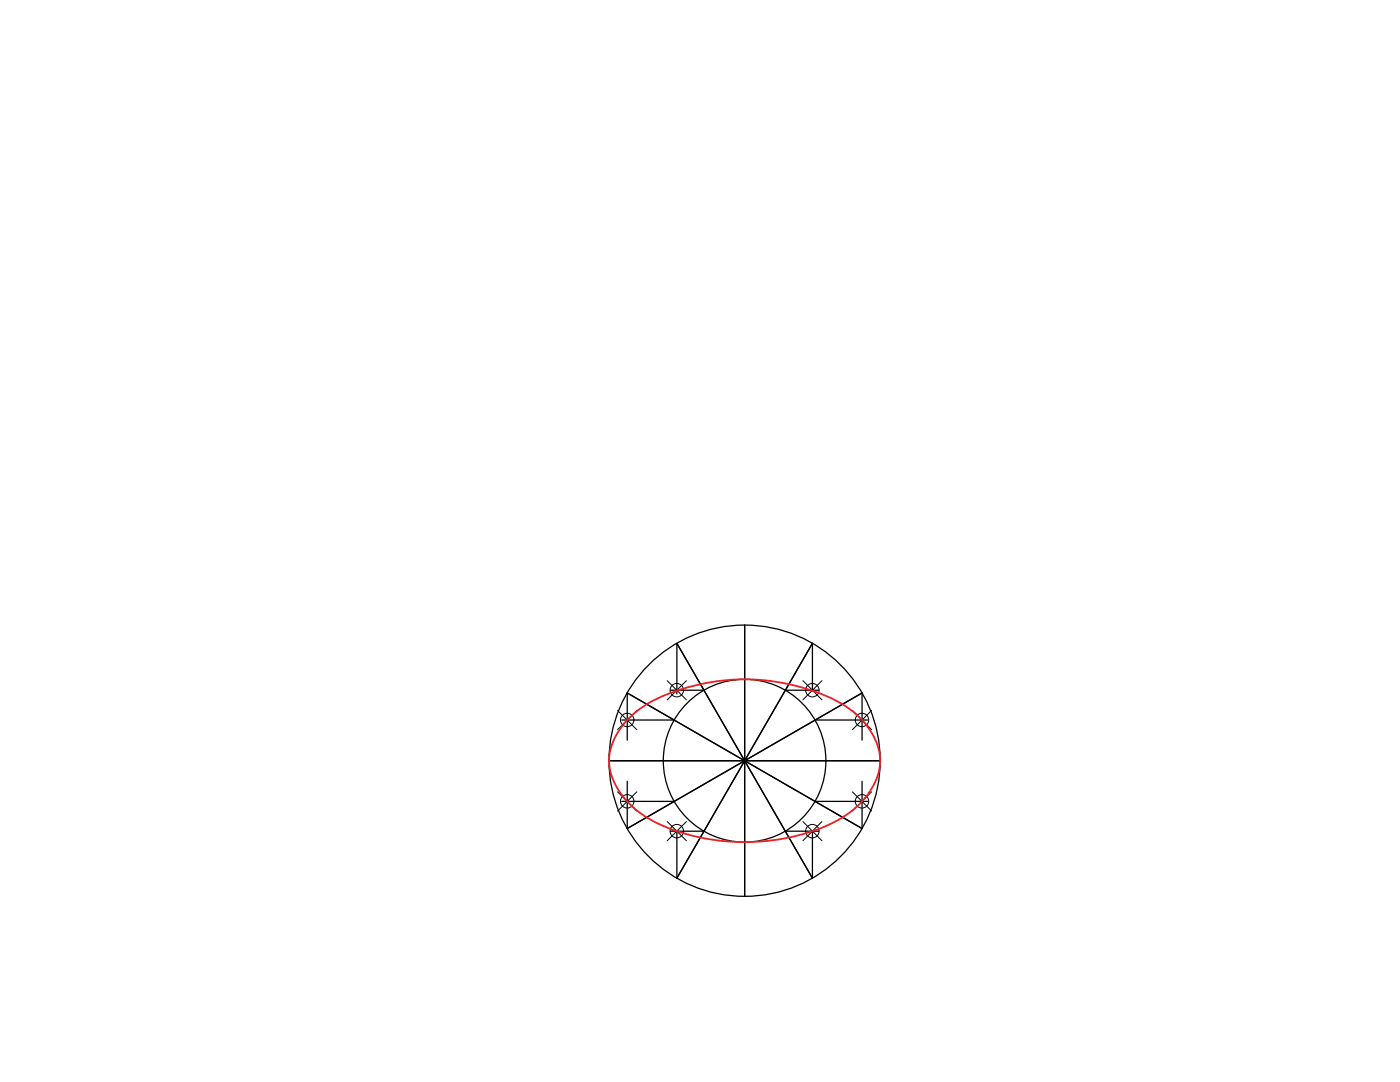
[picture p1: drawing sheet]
<svg xmlns="http://www.w3.org/2000/svg" width="279mm" height="216mm" viewBox="0 0 279 216" stroke-linecap="round" stroke-linejoin="round" font-family="sans-serif">
<!-- layer: 0 -->
<g fill="none" stroke="#000" stroke-width=".25">
<path d="M133.8 137.7h6.7M135.1 138.5v-10.1l27 46.8M135.1 128.4l27 46.8M148.6 124.7v54.2M156.7 137.7h6.7M162.1 137.8v-9.4l-27 46.8v-9.5M121.5 151.8h54.2M124.1 143.7h10.4M124.1 159.9h10.4M125.2 147.7v-9.4l46.8 27v-9.4M162.7 143.7h10.4M162.7 159.9h10.4"/>
<path d="M172 147.7v-9.4l-46.8 27v-9.4M133.8 165.9h6.7M156.7 165.9h6.7M162.1 165.7v9.5"/>
<circle cx="148.6" cy="151.8" r="16.2"/>
<circle cx="148.6" cy="151.8" r="27.1"/>
</g>
<g fill="none" stroke="#000" stroke-width=".2">
<path d="M133.2 135.8l3.8 3.9M137 135.8l-3.8 3.9M160.2 135.8l3.8 3.9M164 135.8l-3.8 3.9M123.3 141.8l3.8 3.8M123.3 158l3.8 3.8M127.1 141.8l-3.8 3.8M127.1 158l-3.8 3.8M170.1 141.8l3.8 3.8M170.1 158l3.8 3.8M173.9 141.8l-3.8 3.8M173.9 158l-3.8 3.8"/>
<path d="M133.2 163.9l3.8 3.9M137 163.9l-3.8 3.9M160.2 163.9l3.8 3.9M164 163.9l-3.8 3.9"/>
<circle cx="135.1" cy="137.7" r="1.34"/>
<circle cx="162.1" cy="137.7" r="1.34"/>
<circle cx="125.2" cy="143.7" r="1.34"/>
<circle cx="125.2" cy="159.9" r="1.34"/>
<circle cx="172" cy="143.7" r="1.34"/>
<circle cx="172" cy="159.9" r="1.34"/>
<circle cx="135.1" cy="165.8" r="1.34"/>
<circle cx="162.1" cy="165.8" r="1.34"/>
</g>
<path d="M125.3 143.5a23.3 23.3 0 0 1 10.7-6 41 41 0 0 1 32.2 3 15 15 0 0 1 7.4 10.3 12.4 12.4 0 0 1-4.5 10 26.1 26.1 0 0 1-11.9 5.9 41.7 41.7 0 0 1-29.7-3.3 15.5 15.5 0 0 1-7.9-10.5 11.9 11.9 0 0 1 3.7-9.4z" fill="none" stroke="#ed1f24" stroke-width=".36"/>
</svg>
